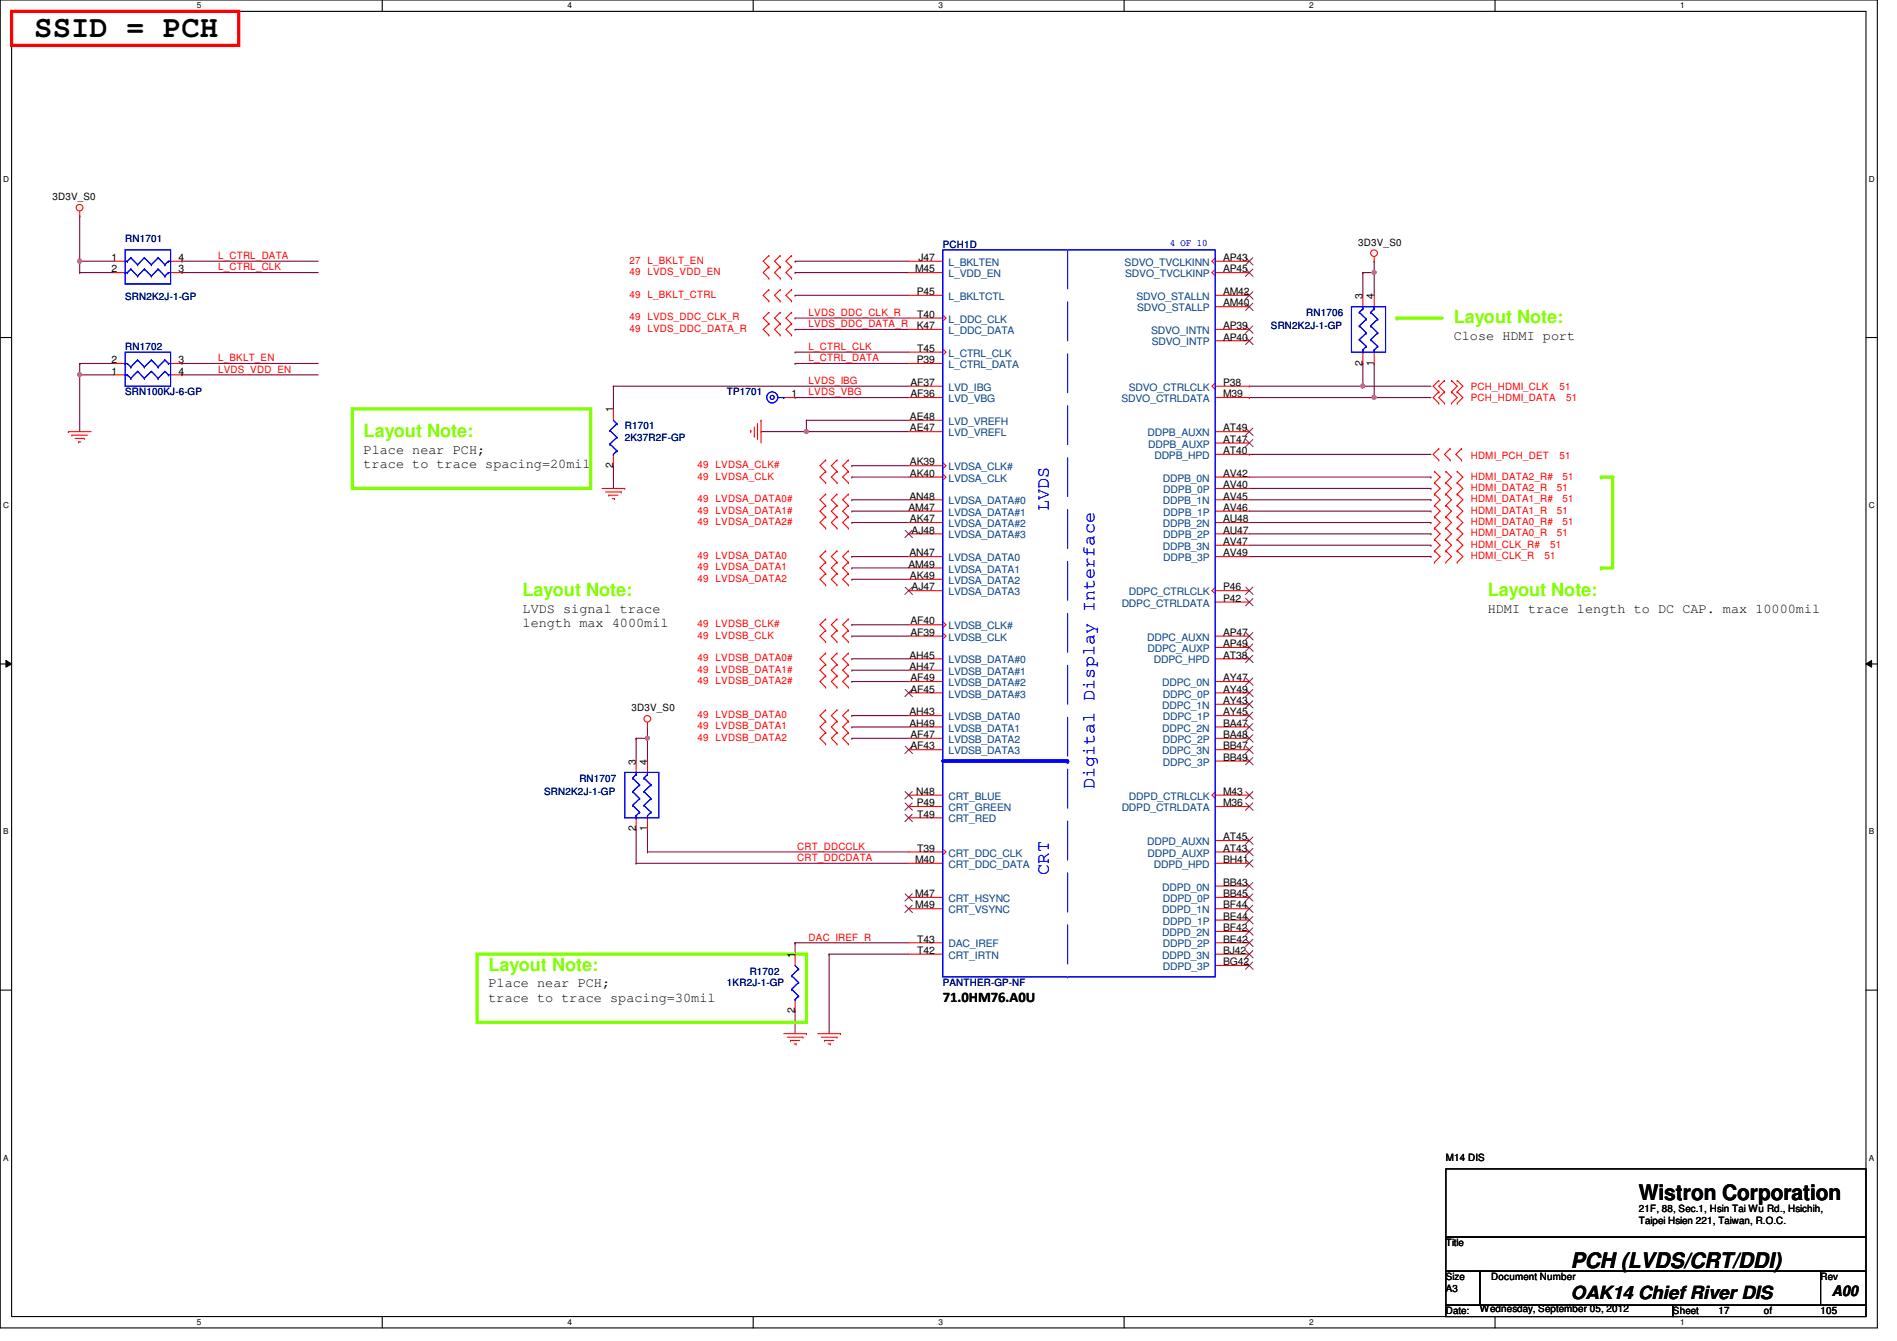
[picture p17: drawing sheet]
<svg xmlns="http://www.w3.org/2000/svg" width="297mm" height="210mm" viewBox="0 0 297 210" stroke-linecap="round" stroke-linejoin="round" font-family="sans-serif">
<defs><g id="words">
<text font-size="4.8" x="5.4" y="5.8">SSID = PCH</text>
<g font-size="3.3">
<text x="256.6" y="187.9">Wistron Corporation</text>
<text x="246" y="198.5">PCH (LVDS/CRT/DDI)</text>
</g>
<g font-size="2.8" fill="#80ff00">
<text x="227.6" y="50.6">Layout Note:</text>
<text x="56.9" y="68.4">Layout Note:</text>
<text x="81.8" y="93.3">Layout Note:</text>
<text x="233" y="93.3">Layout Note:</text>
<text x="76.5" y="152">Layout Note:</text>
</g>
<g font-size="2.8" fill="#00f">
<text x="164.2" y="80" transform="rotate(-90 164.2 80)">LVDS</text>
<text x="171.4" y="123.6" transform="rotate(-90 171.4 123.6)">Digital Display Interface</text>
<text x="164.2" y="136.9" transform="rotate(-90 164.2 136.9)">CRT</text>
</g>
<text font-size="2.8" x="246" y="203.3">OAK14 Chief River DIS</text>
<g font-size="2.3">
<text x="147.6" y="156.8">71.0HM76.A0U</text>
<text x="286.8" y="202.8">A00</text>
</g>
<g font-size="2.1">
<text x="227.6" y="53.2">Close HDMI port</text>
<text x="56.9" y="71">Place near PCH;</text>
<text x="56.9" y="73.2">trace to trace spacing=20mil</text>
<text x="81.8" y="95.9">LVDS signal trace</text>
<text x="233" y="95.9">HDMI trace length to DC CAP. max 10000mil</text>
<text x="81.8" y="98.1">length max 4000mil</text>
<text x="76.5" y="154.6">Place near PCH;</text>
<text x="76.5" y="156.8">trace to trace spacing=30mil</text>
</g>
<g font-size="1.6">
<text x="8.2" y="31.3">3D3V_S0</text>
<text x="17.5" y="40.9">1</text>
<text x="27.9" y="40.9">4</text>
<text x="143.8" y="40.9">J47</text>
<text x="191.5" y="40.9">AP43</text>
<text x="212.7" y="38.4">3D3V_S0</text>
<text x="17.5" y="42.6">2</text>
<text x="27.9" y="42.6">3</text>
<text x="143.3" y="42.6">M45</text>
<text x="143.5" y="46.2">P45</text>
<text x="191.5" y="42.6">AP45</text>
<text x="191.5" y="48">AM40</text>
<text x="191.5" y="46.2">AM42</text>
<text x="213.4" y="46.8" transform="rotate(-90 213.4 46.8)">3</text>
<text x="215.1" y="46.8" transform="rotate(-90 215.1 46.8)">4</text>
<text x="143.5" y="51.5">K47</text>
<text x="143.6" y="49.7">T40</text>
<text x="191.5" y="53.3">AP40</text>
<text x="191.5" y="51.5">AP39</text>
<text x="17.5" y="58.6">1</text>
<text x="17.5" y="56.9">2</text>
<text x="27.9" y="56.9">3</text>
<text x="27.9" y="58.6">4</text>
<text x="143.5" y="56.9">P39</text>
<text x="143.6" y="55.1">T45</text>
<text x="213.4" y="57.2" transform="rotate(-90 213.4 57.2)">2</text>
<text x="215.1" y="57.2" transform="rotate(-90 215.1 57.2)">1</text>
<text x="96" y="64.6" transform="rotate(-90 96 64.6)">1</text>
<text x="123.9" y="62.2">1</text>
<text x="142.5" y="65.7">AE48</text>
<text x="142.6" y="60.4">AF37</text>
<text x="142.6" y="62.2">AF36</text>
<text x="191.5" y="60.4">P38</text>
<text x="191.5" y="62.2">M39</text>
<text x="142.5" y="67.5">AE47</text>
<text x="191.5" y="67.5">AT49</text>
<text x="191.5" y="69.3">AT47</text>
<text x="191.5" y="71.1">AT40</text>
<text x="96" y="73.2" transform="rotate(-90 96 73.2)">2</text>
<text x="142.5" y="72.9">AK39</text>
<text x="142.5" y="74.6">AK40</text>
<text x="191.5" y="74.6">AV42</text>
<text x="191.5" y="76.4">AV40</text>
<text x="142.2" y="80">AM47</text>
<text x="142.4" y="78.2">AN48</text>
<text x="142.5" y="81.7">AK47</text>
<text x="142.7" y="83.5">AJ48</text>
<text x="191.5" y="78.2">AV45</text>
<text x="191.5" y="81.7">AU48</text>
<text x="191.5" y="80">AV46</text>
<text x="191.5" y="83.5">AU47</text>
<text x="142.2" y="88.9">AM49</text>
<text x="142.4" y="87.1">AN47</text>
<text x="191.5" y="85.3">AV47</text>
<text x="191.5" y="87.1">AV49</text>
<text x="142.5" y="90.6">AK49</text>
<text x="142.7" y="92.4">AJ47</text>
<text x="191.5" y="92.4">P46</text>
<text x="191.5" y="94.2">P42</text>
<text x="142.6" y="97.7">AF40</text>
<text x="142.6" y="99.5">AF39</text>
<text x="191.5" y="99.5">AP47</text>
<text x="191.5" y="101.3">AP49</text>
<text x="142.4" y="103.1">AH45</text>
<text x="142.4" y="104.9">AH47</text>
<text x="142.6" y="106.6">AF49</text>
<text x="191.5" y="106.6">AY47</text>
<text x="191.5" y="103.1">AT38</text>
<text x="98.9" y="111.3">3D3V_S0</text>
<text x="142.4" y="112">AH43</text>
<text x="142.4" y="113.7">AH49</text>
<text x="142.6" y="108.4">AF45</text>
<text x="191.5" y="110.2">AY43</text>
<text x="191.5" y="113.7">BA47</text>
<text x="191.5" y="112">AY45</text>
<text x="191.5" y="108.4">AY49</text>
<text x="99.6" y="119.7" transform="rotate(-90 99.6 119.7)">3</text>
<text x="101.3" y="119.7" transform="rotate(-90 101.3 119.7)">4</text>
<text x="142.6" y="115.5">AF47</text>
<text x="142.6" y="117.3">AF43</text>
<text x="191.5" y="117.3">BB47</text>
<text x="191.5" y="115.5">BA48</text>
<text x="191.5" y="119.1">BB49</text>
<text x="143.5" y="124.4">N48</text>
<text x="191.5" y="124.4">M43</text>
<text x="99.6" y="130.1" transform="rotate(-90 99.6 130.1)">2</text>
<text x="101.3" y="130.1" transform="rotate(-90 101.3 130.1)">1</text>
<text x="143.5" y="126.2">P49</text>
<text x="143.6" y="128">T49</text>
<text x="191.5" y="126.2">M36</text>
<text x="191.5" y="131.5">AT45</text>
<text x="143.3" y="135.1">M40</text>
<text x="143.6" y="133.3">T39</text>
<text x="191.5" y="133.3">AT43</text>
<text x="191.5" y="135.1">BH41</text>
<text x="143.3" y="140.4">M47</text>
<text x="143.3" y="142.2">M49</text>
<text x="191.5" y="138.6">BB43</text>
<text x="191.5" y="142.2">BF44</text>
<text x="191.5" y="140.4">BB45</text>
<text x="191.5" y="144">BE44</text>
<text x="124.5" y="149.9" transform="rotate(-90 124.5 149.9)">1</text>
<text x="143.6" y="149.3">T42</text>
<text x="143.6" y="147.5">T43</text>
<text x="191.5" y="145.8">BF42</text>
<text x="191.5" y="149.3">BJ42</text>
<text x="191.5" y="147.5">BE42</text>
<text x="191.5" y="151.1">BG42</text>
<text x="124.5" y="158.6" transform="rotate(-90 124.5 158.6)">2</text>
<text x="226.4" y="181.7">M14 DIS</text>
<text x="256.6" y="189.7">21F, 88, Sec.1, Hsin Tai Wu Rd., Hsichih,</text>
<text x="256.6" y="191.6">Taipei Hsien 221, Taiwan, R.O.C.</text>
<text x="226.4" y="195.1">Title</text>
<text x="226.4" y="200.4">Size</text>
<text x="226.4" y="202.2">A3</text>
<text x="233.5" y="200.4">Document Number</text>
<text x="285.1" y="200.4">Rev</text>
<text x="226.4" y="205.7">Date:</text>
<text x="231.7" y="205.4">Wednesday, September 05, 2012</text>
<text x="262" y="205.7">Sheet</text>
<text x="269.1" y="205.7">17</text>
<text x="276.2" y="205.7">of</text>
<text x="285.1" y="205.7">105</text>
</g>
<g font-size="1.6" fill="#000080">
<text x="19.6" y="37.9">RN1701</text>
<text x="147.6" y="38.8">PCH1D</text>
<text x="19.6" y="46.9">SRN2K2J-1-GP</text>
<text x="199" y="51.6">SRN2K2J-1-GP</text>
<text x="204.5" y="49.4">RN1706</text>
<text x="19.6" y="54.8">RN1702</text>
<text x="19.6" y="61.9">SRN100KJ-6-GP</text>
<text x="113.8" y="61.9">TP1701</text>
<text x="97.8" y="67.2">R1701</text>
<text x="97.8" y="69">2K37R2F-GP</text>
<text x="85.2" y="124.5">SRN2K2J-1-GP</text>
<text x="90.7" y="122.3">RN1707</text>
<text x="113.8" y="154.3">1KR2J-1-GP</text>
<text x="117.4" y="152.6">R1702</text>
<text x="147.6" y="154.3">PANTHER-GP-NF</text>
</g>
<g font-size="1.6" fill="#f00">
<text x="34.2" y="40.6">L_CTRL_DATA</text>
<text x="98.5" y="41.3">27 L_BKLT_EN</text>
<text x="34.2" y="42.3">L_CTRL_CLK</text>
<text x="98.5" y="46.6">49 L_BKLT_CTRL</text>
<text x="98.5" y="43.1">49 LVDS_VDD_EN</text>
<text x="98.5" y="50.2">49 LVDS_DDC_CLK_R</text>
<text x="98.5" y="51.9">49 LVDS_DDC_DATA_R</text>
<text x="126.6" y="49.4">LVDS_DDC_CLK_R</text>
<text x="126.6" y="51.2">LVDS_DDC_DATA_R</text>
<text x="34.2" y="58.3">LVDS_VDD_EN</text>
<text x="34.2" y="56.6">L_BKLT_EN</text>
<text x="126.6" y="56.6">L_CTRL_DATA</text>
<text x="126.6" y="54.8">L_CTRL_CLK</text>
<text x="126.6" y="61.9">LVDS_VBG</text>
<text x="126.6" y="60.1">LVDS_IBG</text>
<text x="230.3" y="61">PCH_HDMI_CLK</text>
<text x="230.3" y="62.8">PCH_HDMI_DATA</text>
<text x="244.2" y="61">51</text>
<text x="245.2" y="62.8">51</text>
<text x="230.3" y="71.8">HDMI_PCH_DET</text>
<text x="244.2" y="71.8">51</text>
<text x="109.2" y="73.3">49 LVDSA_CLK#</text>
<text x="109.2" y="75.1">49 LVDSA_CLK</text>
<text x="230.3" y="76.8">HDMI_DATA2_R</text>
<text x="230.3" y="75.1">HDMI_DATA2_R#</text>
<text x="243.8" y="76.8">51</text>
<text x="244.7" y="75.1">51</text>
<text x="109.2" y="78.6">49 LVDSA_DATA0#</text>
<text x="109.2" y="80.4">49 LVDSA_DATA1#</text>
<text x="109.2" y="82.2">49 LVDSA_DATA2#</text>
<text x="230.3" y="83.9">HDMI_DATA0_R</text>
<text x="230.3" y="82.2">HDMI_DATA0_R#</text>
<text x="230.3" y="80.4">HDMI_DATA1_R</text>
<text x="230.3" y="78.6">HDMI_DATA1_R#</text>
<text x="243.8" y="83.9">51</text>
<text x="243.8" y="80.4">51</text>
<text x="244.7" y="82.2">51</text>
<text x="244.7" y="78.6">51</text>
<text x="109.2" y="87.5">49 LVDSA_DATA0</text>
<text x="109.2" y="89.3">49 LVDSA_DATA1</text>
<text x="230.3" y="87.5">HDMI_CLK_R</text>
<text x="230.3" y="85.7">HDMI_CLK_R#</text>
<text x="241.8" y="87.5">51</text>
<text x="242.7" y="85.7">51</text>
<text x="109.2" y="91.1">49 LVDSA_DATA2</text>
<text x="109.2" y="98.2">49 LVDSB_CLK#</text>
<text x="109.2" y="99.9">49 LVDSB_CLK</text>
<text x="109.2" y="103.5">49 LVDSB_DATA0#</text>
<text x="109.2" y="105.3">49 LVDSB_DATA1#</text>
<text x="109.2" y="107.1">49 LVDSB_DATA2#</text>
<text x="109.2" y="112.4">49 LVDSB_DATA0</text>
<text x="109.2" y="114.2">49 LVDSB_DATA1</text>
<text x="109.2" y="116">49 LVDSB_DATA2</text>
<text x="124.8" y="134.8">CRT_DDCDATA</text>
<text x="124.8" y="133">CRT_DDCCLK</text>
<text x="126.6" y="147.2">DAC_IREF_R</text>
</g>
<g font-size="1.6" fill="#004080">
<text x="148.5" y="41.6">L_BKLTEN</text>
<text x="176.1" y="41.6">SDVO_TVCLKINN</text>
<text x="148.5" y="46.9">L_BKLTCTL</text>
<text x="148.5" y="43.4">L_VDD_EN</text>
<text x="176.2" y="43.4">SDVO_TVCLKINP</text>
<text x="178" y="46.9">SDVO_STALLN</text>
<text x="148.5" y="50.5">L_DDC_CLK</text>
<text x="148.5" y="52.3">L_DDC_DATA</text>
<text x="178.1" y="48.7">SDVO_STALLP</text>
<text x="180.3" y="52.3">SDVO_INTN</text>
<text x="148.5" y="55.8">L_CTRL_CLK</text>
<text x="148.5" y="57.6">L_CTRL_DATA</text>
<text x="180.3" y="54.1">SDVO_INTP</text>
<text x="148.5" y="61.2">LVD_IBG</text>
<text x="148.5" y="62.9">LVD_VBG</text>
<text x="175.6" y="62.9">SDVO_CTRLDATA</text>
<text x="176.7" y="61.2">SDVO_CTRLCLK</text>
<text x="148.5" y="66.5">LVD_VREFH</text>
<text x="148.5" y="68.3">LVD_VREFL</text>
<text x="179.7" y="68.3">DDPB_AUXN</text>
<text x="179.8" y="70.1">DDPB_AUXP</text>
<text x="180.8" y="71.8">DDPB_HPD</text>
<text x="148.5" y="73.6">LVDSA_CLK#</text>
<text x="148.5" y="75.4">LVDSA_CLK</text>
<text x="182.1" y="75.4">DDPB_0N</text>
<text x="182.2" y="77.2">DDPB_0P</text>
<text x="148.5" y="79">LVDSA_DATA#0</text>
<text x="148.5" y="80.7">LVDSA_DATA#1</text>
<text x="148.5" y="82.5">LVDSA_DATA#2</text>
<text x="182.1" y="79">DDPB_1N</text>
<text x="182.1" y="82.5">DDPB_2N</text>
<text x="182.2" y="80.7">DDPB_1P</text>
<text x="148.5" y="84.3">LVDSA_DATA#3</text>
<text x="148.5" y="87.8">LVDSA_DATA0</text>
<text x="148.5" y="89.6">LVDSA_DATA1</text>
<text x="182.1" y="86.1">DDPB_3N</text>
<text x="182.2" y="84.3">DDPB_2P</text>
<text x="182.2" y="87.8">DDPB_3P</text>
<text x="148.5" y="91.4">LVDSA_DATA2</text>
<text x="148.5" y="93.2">LVDSA_DATA3</text>
<text x="175.6" y="95">DDPC_CTRLDATA</text>
<text x="176.8" y="93.2">DDPC_CTRLCLK</text>
<text x="148.5" y="98.5">LVDSB_CLK#</text>
<text x="148.5" y="100.3">LVDSB_CLK</text>
<text x="179.6" y="100.3">DDPC_AUXN</text>
<text x="148.5" y="103.8">LVDSB_DATA#0</text>
<text x="148.5" y="105.6">LVDSB_DATA#1</text>
<text x="148.5" y="107.4">LVDSB_DATA#2</text>
<text x="179.7" y="102.1">DDPC_AUXP</text>
<text x="180.7" y="103.8">DDPC_HPD</text>
<text x="182" y="107.4">DDPC_0N</text>
<text x="148.5" y="109.2">LVDSB_DATA#3</text>
<text x="148.5" y="112.7">LVDSB_DATA0</text>
<text x="182" y="111">DDPC_1N</text>
<text x="182.1" y="112.7">DDPC_1P</text>
<text x="182.1" y="109.2">DDPC_0P</text>
<text x="148.5" y="114.5">LVDSB_DATA1</text>
<text x="148.5" y="116.3">LVDSB_DATA2</text>
<text x="148.5" y="118.1">LVDSB_DATA3</text>
<text x="182" y="114.5">DDPC_2N</text>
<text x="182" y="118.1">DDPC_3N</text>
<text x="182.1" y="116.3">DDPC_2P</text>
<text x="182.1" y="119.8">DDPC_3P</text>
<text x="148.5" y="125.2">CRT_BLUE</text>
<text x="176.8" y="125.2">DDPD_CTRLCLK</text>
<text x="148.5" y="127">CRT_GREEN</text>
<text x="148.5" y="128.7">CRT_RED</text>
<text x="175.6" y="127">DDPD_CTRLDATA</text>
<text x="148.5" y="134.1">CRT_DDC_CLK</text>
<text x="148.5" y="135.8">CRT_DDC_DATA</text>
<text x="179.6" y="132.3">DDPD_AUXN</text>
<text x="179.7" y="134.1">DDPD_AUXP</text>
<text x="180.7" y="135.8">DDPD_HPD</text>
<text x="148.5" y="141.2">CRT_HSYNC</text>
<text x="148.5" y="143">CRT_VSYNC</text>
<text x="182" y="139.4">DDPD_0N</text>
<text x="182" y="143">DDPD_1N</text>
<text x="182.1" y="141.2">DDPD_0P</text>
<text x="148.5" y="148.3">DAC_IREF</text>
<text x="182" y="146.5">DDPD_2N</text>
<text x="182.1" y="148.3">DDPD_2P</text>
<text x="182.1" y="144.7">DDPD_1P</text>
<text x="148.5" y="150.1">CRT_IRTN</text>
<text x="182" y="150.1">DDPD_3N</text>
<text x="182.1" y="151.8">DDPD_3P</text>
</g>
<text font-size="1.6" fill="#00f" x="183.2" y="38.6">4 OF 10</text>
<g font-size="1.3">
<text x="30.8" y="1.3">5</text>
<text x="88.9" y="1.3">4</text>
<text x="146.9" y="1.3">3</text>
<text x="205" y="1.3">2</text>
<text x="263.1" y="1.3">1</text>
<text x=".5" y="28.4">D</text>
<text x="292.6" y="28.4">D</text>
<text x=".5" y="79.5">C</text>
<text x="292.6" y="79.5">C</text>
<text x=".5" y="130.6">B</text>
<text x="292.6" y="130.6">B</text>
<text x=".5" y="181.7">A</text>
<text x="292.6" y="181.7">A</text>
<text x="30.8" y="207.4">5</text>
<text x="88.9" y="207.4">4</text>
<text x="146.9" y="207.4">3</text>
<text x="205" y="207.4">2</text>
<text x="263.1" y="207.4">1</text>
</g>
</g></defs>
<path d="M0 0h294v207.9h-294zM1.8 1.8h290.4v204.3h-290.4z" fill="none" stroke="#000" stroke-width=".17"/>
<g fill="#fff">
<path d="M30.8 .2h.7v1.4h-.7z"/>
<path d="M30.8 206.2h.7v1.4h-.7z"/>
</g>
<path d="M59.9 0v1.8M59.9 206.1v1.8" fill="none" stroke="#000" stroke-width=".17"/>
<g fill="#fff">
<path d="M88.9 .2h.6v1.4h-.6z"/>
<path d="M88.9 206.2h.6v1.4h-.6z"/>
</g>
<path d="M117.9 0v1.8M117.9 206.1v1.8" fill="none" stroke="#000" stroke-width=".17"/>
<g fill="#fff">
<path d="M146.9 .2h.7v1.4h-.7z"/>
<path d="M146.9 206.2h.7v1.4h-.7z"/>
</g>
<path d="M176 0v1.8M176 206.1v1.8" fill="none" stroke="#000" stroke-width=".17"/>
<g fill="#fff">
<path d="M205 .2h.7v1.4h-.7z"/>
<path d="M205 206.2h.7v1.4h-.7z"/>
</g>
<path d="M234.1 0v1.8M234.1 206.1v1.8" fill="none" stroke="#000" stroke-width=".17"/>
<g fill="#fff">
<path d="M263.1 .2h.7v1.4h-.7z"/>
<path d="M263.1 206.2h.7v1.4h-.7z"/>
<path d="M.5 27.3h.9v1.4h-.9z"/>
<path d="M292.6 27.3h.9v1.4h-.9z"/>
<path d="M.5 78.4h.9v1.4h-.9z"/>
<path d="M292.6 78.4h.9v1.4h-.9z"/>
</g>
<path d="M0 52.8h1.8M292.2 52.8h1.8" fill="none" stroke="#000" stroke-width=".17"/>
<g fill="#fff">
<path d="M.5 129.5h.8v1.4h-.8z"/>
<path d="M292.6 129.5h.9v1.4h-.9z"/>
</g>
<path d="M0 103.9h1.8M292.2 103.9h1.8" fill="none" stroke="#000" stroke-width=".17"/>
<path d="M.9 103.4l.9 .5-.9 .5zM292.2 103.9l.9-.5v1z" fill="#000"/>
<path d="M.9 103.4l.9 .5-.9 .5zM292.2 103.9l.9-.5v1z" fill="none" stroke="#000" stroke-width=".16"/>
<g fill="#fff">
<path d="M.5 180.5h.8v1.4h-.8z"/>
<path d="M292.6 180.5h.9v1.4h-.9z"/>
</g>
<path d="M0 155h1.8M292.2 155h1.8" fill="none" stroke="#000" stroke-width=".17"/>
<g fill="none" stroke="#800040" stroke-width=".17">
<path d="M12.5 56.9h.1M12.5 58.7h.1M12.5 40.9h.1M12.5 56.9h5.3M12.5 58.7v8.9M12.5 40.9h5.3M124.5 46.2h.1M124.5 40.9h.1M124.5 42.7h.1M124.5 46.2h17.8M124.5 40.9h17.8M124.5 42.7h17.8"/>
<path d="M96.1 60.5h.1M96.1 72.9h.1M96.1 60.5v3.5M96.1 72.9v3.6M96.1 60.5h46.2M124.5 62.2h.1M124.5 62.2h17.8M133.4 72.9h.1M133.4 74.7h.1M133.4 78.2h.1M133.4 72.9h8.9M133.4 74.7h8.9"/>
<path d="M133.4 78.2h8.9M133.4 80h.1M133.4 88.9h.1M133.4 90.7h.1M133.4 87.1h.1M133.4 81.8h.1M133.4 80h8.9M133.4 88.9h8.9M133.4 90.7h8.9M133.4 87.1h8.9M133.4 81.8h8.9M124.5 147.6h.1"/>
<path d="M124.5 147.6h17.8M129.8 149.4h.1M129.8 149.4h12.5M129.8 149.4v12.4"/>
</g>
<circle cx="12.5" cy="40.9" r=".32" fill="#f0f"/>
<circle cx="12.5" cy="40.9" r=".32" fill="none" stroke="#f0f" stroke-width=".17"/>
<path d="M28.5 58.7h.1M28.5 58.7h21.3M126.3 65.8h.1M126.3 67.6h.1M126.3 65.8h16M126.3 67.6h16" fill="none" stroke="#800040" stroke-width=".17"/>
<circle cx="126.3" cy="67.5" r=".32" fill="#f0f"/>
<circle cx="126.3" cy="67.5" r=".32" fill="none" stroke="#f0f" stroke-width=".17"/>
<g fill="none" stroke="#800040" stroke-width=".17">
<path d="M12.5 33.8h.1M12.5 33.8v7.1M12.5 42.7h.1M12.5 56.9h.1M12.5 56.9v1.8M12.5 42.7h5.3M28.5 40.9h.1M28.5 40.9h21.3M124.5 56.9h.1M124.5 55.1h.1M124.5 49.8h.1M124.5 51.6h.1"/>
<path d="M124.5 56.9h17.8M124.5 55.1h17.8M124.5 49.8h17.8M124.5 51.6h17.8M124.5 147.6h.1M124.5 147.6v1.8"/>
</g>
<circle cx="12.5" cy="58.6" r=".32" fill="#f0f"/>
<circle cx="12.5" cy="58.6" r=".32" fill="none" stroke="#f0f" stroke-width=".17"/>
<path d="M12.5 58.7h.1M12.5 58.7h5.3M28.5 56.9h.1M28.5 56.9h21.3M215.2 62.2h.1M215.2 62.2h8.9M124.5 158.2h.1M124.5 158.2v3.6" fill="none" stroke="#800040" stroke-width=".17"/>
<circle cx="215.2" cy="62.2" r=".32" fill="#f0f"/>
<circle cx="215.2" cy="62.2" r=".32" fill="none" stroke="#f0f" stroke-width=".17"/>
<path d="M213.4 60.5h.1M213.4 60.5h10.7" fill="none" stroke="#800040" stroke-width=".17"/>
<circle cx="213.4" cy="60.4" r=".32" fill="#f0f"/>
<circle cx="213.4" cy="60.4" r=".32" fill="none" stroke="#f0f" stroke-width=".17"/>
<path d="M213.4 42.7h.1M213.4 42.7h1.8M215.2 42.7h.1M215.2 42.7v3.5" fill="none" stroke="#800040" stroke-width=".17"/>
<circle cx="215.2" cy="42.6" r=".32" fill="#f0f"/>
<circle cx="215.2" cy="42.6" r=".32" fill="none" stroke="#f0f" stroke-width=".17"/>
<g fill="none" stroke="#800040" stroke-width=".17">
<path d="M12.5 40.9h.1M12.5 40.9v1.8M28.5 42.7h.1M28.5 42.7h21.3M213.4 56.9h.1M213.4 42.7h.1M213.4 42.7v3.5M213.4 56.9v3.6h-17.8M215.2 56.9h.1M215.2 40.9h.1M215.2 40.9v1.8M215.2 56.9v5.3h-19.6"/>
<path d="M119.2 67.6h.1M126.3 65.8h.1M126.3 65.8v1.8h-7.1M195.6 60.5h.1M195.6 62.2h.1M195.6 71.1h.1M195.6 71.1h28.5M195.6 76.5h28.5M195.6 74.7h28.5M195.6 78.2h28.5M224.1 76.5h.1M224.1 74.7h.1"/>
<path d="M224.1 78.2h.1M195.6 80h28.5M195.6 83.6h28.5M195.6 81.8h28.5M195.6 87.1h28.5M195.6 85.3h28.5M224.1 80h.1M224.1 83.6h.1M224.1 81.8h.1M224.1 87.1h.1M224.1 85.3h.1M101.4 115.6h.1"/>
<path d="M101.4 115.6v3.5M99.6 135.1h.1M99.6 135.1h42.7M101.4 133.3h.1M101.4 133.3h40.9"/>
</g>
<circle cx="101.4" cy="115.5" r=".32" fill="#f0f"/>
<circle cx="101.4" cy="115.5" r=".32" fill="none" stroke="#f0f" stroke-width=".17"/>
<g fill="none" stroke="#800040" stroke-width=".17">
<path d="M133.4 97.8h.1M133.4 99.6h.1M133.4 97.8h8.9M133.4 99.6h8.9M99.6 115.6h.1M99.6 115.6v3.5M101.4 113.8h.1M101.4 113.8v1.8h-1.8M133.4 103.1h.1M133.4 104.9h.1M133.4 106.7h.1M133.4 112h.1"/>
<path d="M133.4 113.8h.1M133.4 115.6h.1M133.4 115.6h8.9M133.4 103.1h8.9M133.4 104.9h8.9M133.4 106.7h8.9M133.4 112h8.9M133.4 113.8h8.9M99.6 129.8h.1M99.6 129.8v5.3M101.4 129.8h.1M101.4 129.8v3.5"/>
</g>
<g fill="none" stroke="#f00" stroke-width=".17">
<path d="M12.5 33.8h.1M12.5 33.1v.7M120.4 50.7h.1M120.4 48.9h.1M120.4 52.5h.1M120.4 47.1h.1M120.4 45.3h.1M120.4 43.6h.1M120.4 41.8h.1M120.4 40h.1M120.4 50.7l-.9 .9 .9 .9M120.4 45.3l-.9 .9 .9 .9"/>
<path d="M120.4 48.9l-.9 .9 .9 .9M120.4 41.8l-.9 .9 .9 .9M120.4 40l-.9 .9 .9 .9M122.2 48.9h.1M122.2 50.7h.1M122.2 52.5h.1M122.2 45.3h.1M122.2 47.1h.1M122.2 41.8h.1M122.2 43.6h.1M122.2 40h.1M122.2 48.9l-.9 .9 .9 .9"/>
<path d="M122.2 50.7l-.9 .9 .9 .9M122.2 45.3l-.9 .9 .9 .9M122.2 41.8l-.9 .9 .9 .9M122.2 40l-.9 .9 .9 .9M123.9 50.7h.1M123.9 48.9h.1M123.9 52.5h.1M123.9 47.1h.1M123.9 45.3h.1M123.9 43.6h.1M123.9 41.8h.1M123.9 40h.1"/>
<path d="M123.9 50.7l-.8 .9 .8 .9M123.9 48.9l-.8 .9 .8 .9M123.9 45.3l-.8 .9 .8 .9M123.9 41.8l-.8 .9 .8 .9M123.9 40l-.8 .9 .8 .9M215.2 40.9h.1M215.2 40.2v.7M225.3 59.6h.1M225.3 59.6l-.9 .9 .9 .8M226.2 59.6h.1M226.2 59.6l-.9 .9 .9 .8M227.3 59.6h.1"/>
<path d="M227.3 59.6l.9 .9-.9 .8M228.2 59.6h.1M228.2 59.6l.9 .9-.9 .8M10.7 67.6h.1M10.7 67.6h3.6M11.3 68.1h.1M11.3 68.1h2.4M11.8 68.6h1.4M12.3 69.2h.1M12.3 69.2h.4M13.2 68.6h.1M94.3 76.5h3.5"/>
<path d="M94.8 77h2.5M95.3 77.5h.1M95.3 77.5h1.5M95.9 78.1h.3M96.2 78.1h.1M97.3 77h.1M97.8 76.5h.1M117.6 67.4h.1M117.6 67.4v.3M118.1 68.3h.1M118.1 66.8v1.5M118.6 66.3h.1"/>
<path d="M118.6 66.3v2.5M119.2 65.8h.1M119.2 65.8v3.5M129.3 79.1h.1M129.3 77.3h.1M129.3 73.8h.1M129.3 72h.1M129.3 75.6h.1M129.3 79.1l-.9 .9 .9 .9M129.3 73.8l-.9 .9 .9 .9M129.3 77.3l-.9 .9 .9 .9M129.3 72l-.9 .9 .9 .9"/>
<path d="M131.1 77.3h.1M131.1 79.1h.1M131.1 72h.1M131.1 73.8h.1M131.1 75.6h.1M131.1 77.3l-.9 .9 .9 .9M131.1 79.1l-.9 .9 .9 .9M131.1 72l-.9 .9 .9 .9M131.1 73.8l-.9 .9 .9 .9M132.8 79.1h.1M132.8 77.3h.1M132.8 73.8h.1"/>
<path d="M132.8 72h.1M132.8 75.6h.1M132.8 79.1l-.9 .9 .9 .9M132.8 77.3l-.9 .9 .9 .9M132.8 73.8l-.9 .9 .9 .9M132.8 72l-.9 .9 .9 .9M224.6 79.1h.1M224.6 77.3h.1M224.6 75.6h.1M224.6 73.8h.1M224.6 79.1l.9 .9-.9 .9M224.6 77.3l.9 .9-.9 .9"/>
<path d="M224.6 75.6l.9 .9-.9 .8M224.6 73.8l.9 .9-.9 .9M225.3 72h.1M225.3 70.2h.1M225.3 61.3h.1M225.3 63.1h.1M225.3 70.2l-.9 .9 .9 .9M225.3 61.3l-.9 .9 .9 .9M226.2 61.3h.1M226.2 63.1h.1M226.2 61.3l-.9 .9 .9 .9M226.4 79.1h.1"/>
<path d="M226.4 77.3h.1M226.4 75.6h.1M226.4 73.8h.1M226.4 79.1l.9 .9-.9 .9M226.4 77.3l.9 .9-.9 .9M226.4 75.6l.9 .9-.9 .8M226.4 73.8l.9 .9-.9 .9M227.1 70.2h.1M227.1 72h.1M227.1 70.2l-.9 .9 .9 .9M227.3 61.3h.1M227.3 63.1h.1"/>
<path d="M227.3 61.3l.9 .9-.9 .9M228.2 61.3h.1M228.2 63.1h.1M228.2 79.1h.1M228.2 77.3h.1M228.2 75.6h.1M228.2 73.8h.1M228.2 61.3l.9 .9-.9 .9M228.2 79.1l.9 .9-.9 .9M228.2 77.3l.9 .9-.9 .9M228.2 75.6l.9 .9-.9 .8M228.2 73.8l.9 .9-.9 .9"/>
<path d="M228.9 72h.1M228.9 70.2h.1M228.9 70.2l-.9 .9 .9 .9M129.3 88h.1M129.3 86.2h.1M129.3 89.8h.1M129.3 91.6h.1M129.3 80.9h.1M129.3 82.7h.1M129.3 98.7h.1M129.3 96.9h.1M129.3 88l-.9 .9 .9 .9"/>
<path d="M129.3 89.8l-.9 .9 .9 .9M129.3 86.2l-.9 .9 .9 .9M129.3 80.9l-.9 .9 .9 .9M129.3 98.7l-.9 .9 .9 .9M129.3 96.9l-.9 .9 .9 .9M131.1 86.2h.1M131.1 88h.1M131.1 89.8h.1M131.1 91.6h.1M131.1 80.9h.1M131.1 82.7h.1M131.1 96.9h.1"/>
<path d="M131.1 98.7h.1M131.1 86.2l-.9 .9 .9 .9M131.1 88l-.9 .9 .9 .9M131.1 89.8l-.9 .9 .9 .9M131.1 80.9l-.9 .9 .9 .9M131.1 96.9l-.9 .9 .9 .9M131.1 98.7l-.9 .9 .9 .9M132.8 88h.1M132.8 86.2h.1M132.8 89.8h.1M132.8 91.6h.1M132.8 80.9h.1"/>
<path d="M132.8 82.7h.1M132.8 98.7h.1M132.8 96.9h.1M132.8 88l-.9 .9 .9 .9M132.8 86.2l-.9 .9 .9 .9M132.8 89.8l-.9 .9 .9 .9M132.8 80.9l-.9 .9 .9 .9M132.8 98.7l-.9 .9 .9 .9M132.8 96.9l-.9 .9 .9 .9M224.6 84.5h.1M224.6 82.7h.1M224.6 80.9h.1"/>
<path d="M224.6 88h.1M224.6 86.2h.1M224.6 80.9l.9 .9-.9 .9M224.6 82.7l.9 .9-.9 .9M224.6 86.2l.9 .9-.9 .9M224.6 84.5l.9 .8-.9 .9M226.4 82.7h.1M226.4 84.5h.1M226.4 80.9h.1M226.4 86.2h.1M226.4 88h.1M226.4 82.7l.9 .9-.9 .9"/>
<path d="M226.4 80.9l.9 .9-.9 .9M226.4 84.5l.9 .8-.9 .9M226.4 86.2l.9 .9-.9 .9M228.2 84.5h.1M228.2 82.7h.1M228.2 80.9h.1M228.2 88h.1M228.2 86.2h.1M228.2 84.5l.9 .8-.9 .9M228.2 80.9l.9 .9-.9 .9M228.2 86.2l.9 .9-.9 .9M228.2 82.7l.9 .9-.9 .9"/>
<path d="M101.4 113.8h.1M101.4 113.1v.7M129.3 112.9h.1M129.3 111.1h.1M129.3 114.7h.1M129.3 116.5h.1M129.3 104h.1M129.3 102.2h.1M129.3 105.8h.1M129.3 107.6h.1M129.3 100.5h.1M129.3 112.9l-.9 .9 .9 .9"/>
<path d="M129.3 114.7l-.9 .9 .9 .9M129.3 111.1l-.9 .9 .9 .9M129.3 104l-.9 .9 .9 .9M129.3 105.8l-.9 .9 .9 .9M129.3 102.2l-.9 .9 .9 .9M131.1 111.1h.1M131.1 112.9h.1M131.1 114.7h.1M131.1 116.5h.1M131.1 102.2h.1M131.1 104h.1M131.1 105.8h.1"/>
<path d="M131.1 107.6h.1M131.1 100.5h.1M131.1 111.1l-.9 .9 .9 .9M131.1 112.9l-.9 .9 .9 .9M131.1 114.7l-.9 .9 .9 .9M131.1 102.2l-.9 .9 .9 .9M131.1 104l-.9 .9 .9 .9M131.1 105.8l-.9 .9 .9 .9M132.8 112.9h.1M132.8 111.1h.1M132.8 114.7h.1M132.8 116.5h.1"/>
<path d="M132.8 104h.1M132.8 102.2h.1M132.8 105.8h.1M132.8 107.6h.1M132.8 100.5h.1M132.8 112.9l-.9 .9 .9 .9M132.8 111.1l-.9 .9 .9 .9M132.8 114.7l-.9 .9 .9 .9M132.8 104l-.9 .9 .9 .9M132.8 102.2l-.9 .9 .9 .9M132.8 105.8l-.9 .9 .9 .9M122.7 161.8h3.6"/>
<path d="M123.3 162.3h2.4M123.8 162.9h.1M123.8 162.9h1.4M124.3 163.4h.4M124.7 163.4h.1M125.7 162.3h.1M126.3 161.8h.1M128.1 161.8h3.5M128.6 162.3h2.5M129.1 162.9h.1M129.1 162.9h1.5M129.7 163.4h.3"/>
<path d="M130 163.4h.1M131.1 162.3h.1M131.6 161.8h.1"/>
<circle cx="12.5" cy="32.5" r=".52"/>
<circle cx="215.2" cy="39.6" r=".52"/>
<circle cx="101.4" cy="112.5" r=".52"/>
</g>
<path d="M226.4 183h65.8v10.6h-65.8zM226.4 193.6h65.8v5.4h-65.8zM226.4 199h5.3v5.3h-5.3zM231.7 199h53.4v5.3h-53.4zM285.1 199h7.1v5.3h-7.1zM226.4 204.3h35.6v1.8h-35.6zM262 204.3h30.2v1.8h-30.2z" fill="none" stroke="#000" stroke-width=".17"/>
<path d="M55.2 64h37.3v12.5h-37.3zM252.5 74.7v14.2M74.7 149.4h51.6v10.6h-51.6z" fill="none" stroke="#80ff00" stroke-width=".51"/>
<path d="M1.8 1.8h35.6v5.3h-35.6z" fill="none" stroke="#f00" stroke-width=".51"/>
<circle cx="252.5" cy="74.7" r=".25" fill="#80ff00"/>
<path d="M250.7 74.7h1.8" fill="none" stroke="#80ff00" stroke-width=".51"/>
<circle cx="250.7" cy="74.7" r=".25" fill="#80ff00"/>
<path d="M250.7 88.9h1.8" fill="none" stroke="#80ff00" stroke-width=".51"/>
<circle cx="250.7" cy="88.9" r=".25" fill="#80ff00"/>
<path d="M218.7 49.8h7.1" fill="none" stroke="#80ff00" stroke-width=".51"/>
<circle cx="218.7" cy="49.8" r=".25" fill="#80ff00"/>
<g fill="none" stroke="#f00" stroke-width=".17">
<path d="M142.3 46.2h5.3M142.3 40.9h5.3M142.3 55.1h5.3M142.3 56.9h5.3M142.3 49.8h5.3M142.3 51.6h5.3M142.3 42.7h5.3M147.6 54.6l.5 .5-.5 .5M147.6 49.3l.5 .5-.5 .5M190.3 46.2h5.3M190.3 40.9h5.3M190.3 51.6h5.3"/>
<path d="M190.3 42.7h5.3M190.3 59.9l-.5 .6 .5 .5M190.3 42.2l-.5 .5 .5 .5M190.3 40.4l-.5 .5 .5 .5M190.3 48h5.3M190.3 53.3h5.3M213.4 46.2v1.8M213.4 55.1v1.8M215.2 46.2v1.8M215.2 55.1v1.8M142.3 72.9h5.3M142.3 74.7h5.3"/>
<path d="M142.3 78.2h5.3M142.3 65.8h5.3M142.3 67.6h5.3M142.3 60.5h5.3M142.3 62.2h5.3M147.6 72.4l.5 .5-.5 .5M147.6 74.2l.5 .5-.5 .5M190.3 74.7h5.3M190.3 78.2h5.3M190.3 67.6h5.3M190.3 76.5h5.3M190.3 60.5h5.3"/>
<path d="M190.3 62.2h5.3M190.3 69.3h5.3M190.3 71.1h5.3M142.3 80h5.3M142.3 81.8h5.3M142.3 83.6h5.3M142.3 87.1h5.3M142.3 88.9h5.3M142.3 90.7h5.3M142.3 92.5h5.3M142.3 97.8h5.3M142.3 99.6h5.3"/>
<path d="M147.6 97.3l.5 .5-.5 .5M147.6 99.1l.5 .5-.5 .5M190.3 80h5.3M190.3 81.8h5.3M190.3 83.6h5.3M190.3 87.1h5.3M190.3 92.5h5.3M190.3 99.6h5.3M190.3 85.3h5.3M190.3 91.9l-.5 .6 .5 .5M190.3 94.2h5.3M142.3 103.1h5.3"/>
<path d="M142.3 104.9h5.3M142.3 106.7h5.3M142.3 108.5h5.3M142.3 112h5.3M142.3 113.8h5.3M142.3 117.3h5.3M142.3 115.6h5.3M190.3 103.1h5.3M190.3 106.7h5.3M190.3 108.5h5.3M190.3 112h5.3M190.3 110.2h5.3"/>
<path d="M190.3 113.8h5.3M190.3 117.3h5.3M190.3 115.6h5.3M190.3 119.1h5.3M190.3 101.3h5.3M142.3 124.5h5.3M142.3 133.3h5.3M142.3 135.1h5.3M142.3 126.2h5.3M142.3 128h5.3M147.6 132.8l.5 .5-.5 .6M190.3 138.7h5.3"/>
<path d="M190.3 124.5h5.3M190.3 133.3h5.3M190.3 135.1h5.3M190.3 126.2h5.3M190.3 124l-.5 .5 .5 .5M190.3 131.6h5.3M142.3 149.4h5.3M142.3 142.2h5.3M142.3 147.6h5.3M142.3 140.5h5.3M190.3 145.8h5.3M190.3 149.4h5.3"/>
<path d="M190.3 142.2h5.3M190.3 147.6h5.3M190.3 151.1h5.3M190.3 140.5h5.3M190.3 144h5.3"/>
</g>
<g fill="none" stroke="#00f" stroke-width=".17">
<path d="M147.6 39.1h42.7v113.8h-42.7zM211.6 48h5.4v7.1h-5.4zM212.8 48.9h.1M212.8 51h.1M212.8 53.2h.1M212.8 48.9l1.1 1.1M212.8 51l1.1 1.1M212.8 53.2l1.1 1M213.4 48.3h.1M213.4 54.8h.1M213.4 55.1h.1M213.4 48v.3"/>
<path d="M213.4 54.8v.3M213.4 48.3l-.6 .6M213.9 50h.1M213.9 52.1h.1M213.9 54.2h.1M213.9 50l-1.1 1M213.9 52.1l-1.1 1.1M213.9 54.2l-.5 .6M214.6 53.2h.1M214.6 51h.1M214.6 48.9h.1M214.6 53.2l1.1 1"/>
<path d="M214.6 51l1.1 1.1M214.6 48.9l1.1 1.1M215.2 54.8h.1M215.2 48.3h.1M215.2 48h.1M215.2 48v.3M215.2 54.8v.3M215.2 48.3l-.6 .6M215.7 54.2h.1M215.7 52.1h.1M215.7 50h.1M215.7 54.2l-.5 .6"/>
<path d="M215.7 52.1l-1.1 1.1M215.7 50l-1.1 1"/>
</g>
<g fill="none" stroke="#804000" stroke-width=".16">
<path d="M195.1 42.1l1.1 1.2M195.1 40.3l1.1 1.2M195.1 47.5l1.1 1.1M195.1 45.7l1.1 1.1M195.1 52.8l1.1 1.1M195.1 51l1.1 1.2M196.2 42.1l-1.2 1.2M196.2 40.3l-1.2 1.2M196.2 47.5l-1.2 1.1M196.2 45.7l-1.2 1.1M196.2 52.8l-1.2 1.1M196.2 51l-1.2 1.2"/>
<path d="M195.1 67l1.1 1.2M195.1 68.8l1.1 1.1M196.2 67l-1.2 1.2M196.2 68.8l-1.2 1.1M141.7 83l1.2 1.2M141.7 91.9l1.2 1.1M142.8 83l-1.1 1.2M142.8 91.9l-1.1 1.1M195.1 91.9l1.1 1.1M195.1 93.7l1.1 1.1M195.1 99l1.1 1.2M196.2 91.9l-1.2 1.1"/>
<path d="M196.2 93.7l-1.2 1.1M196.2 99l-1.2 1.2M141.7 107.9l1.2 1.2M141.7 116.8l1.2 1.1M142.8 107.9l-1.1 1.2M142.8 116.8l-1.1 1.1M195.1 106.1l1.1 1.2M195.1 109.7l1.1 1.1M195.1 113.2l1.1 1.2M195.1 116.8l1.1 1.1M195.1 111.5l1.1 1.1M195.1 107.9l1.1 1.2"/>
<path d="M195.1 115l1.1 1.2M195.1 118.6l1.1 1.1M195.1 100.8l1.1 1.1M195.1 102.6l1.1 1.1M196.2 106.1l-1.2 1.2M196.2 109.7l-1.2 1.1M196.2 113.2l-1.2 1.2M196.2 116.8l-1.2 1.1M196.2 111.5l-1.2 1.1M196.2 107.9l-1.2 1.2M196.2 115l-1.2 1.2M196.2 118.6l-1.2 1.1"/>
<path d="M196.2 100.8l-1.2 1.1M196.2 102.6l-1.2 1.1M141.7 123.9l1.2 1.2M141.7 125.7l1.2 1.1M141.7 139.9l1.2 1.2M141.7 127.5l1.2 1.1M142.8 123.9l-1.1 1.2M142.8 125.7l-1.1 1.1M142.8 139.9l-1.1 1.2M142.8 127.5l-1.1 1.1M195.1 138.1l1.1 1.2M195.1 139.9l1.1 1.2"/>
<path d="M195.1 123.9l1.1 1.2M195.1 125.7l1.1 1.1M195.1 131l1.1 1.2M195.1 132.8l1.1 1.1M195.1 134.6l1.1 1.1M196.2 138.1l-1.2 1.2M196.2 139.9l-1.2 1.2M196.2 123.9l-1.2 1.2M196.2 125.7l-1.2 1.1M196.2 131l-1.2 1.2M196.2 132.8l-1.2 1.1M196.2 134.6l-1.2 1.1"/>
<path d="M141.7 141.7l1.2 1.1M142.8 141.7l-1.1 1.1M195.1 145.2l1.1 1.2M195.1 148.8l1.1 1.1M195.1 141.7l1.1 1.1M195.1 147l1.1 1.2M195.1 150.6l1.1 1.1M195.1 143.5l1.1 1.1M196.2 145.2l-1.2 1.2M196.2 148.8l-1.2 1.1M196.2 141.7l-1.2 1.1M196.2 147l-1.2 1.2"/>
<path d="M196.2 150.6l-1.2 1.1M196.2 143.5l-1.2 1.1"/>
</g>
<path d="M167.2 39.1v113.8M167.2 152.9h.1" fill="none" stroke="#fff" stroke-width=".16" stroke-dasharray="6.1 2"/>
<path d="M167.2 39.1v113.8M167.2 152.9h.1" fill="none" stroke="#00f" stroke-width=".16" stroke-dasharray="6.1 2"/>
<path d="M147.6 119.1h19.6" fill="none" stroke="#00f" stroke-width=".51"/>
<circle cx="167.2" cy="119.1" r=".25" fill="#00f"/>
<path d="M147.6 39.1h42.7v113.8h-42.7z" fill="none" stroke="#00f" stroke-width=".17"/>
<path d="M167.2 39.1v113.8M167.2 152.9h.1" fill="none" stroke="#fff" stroke-width=".16" stroke-dasharray="6.1 2"/>
<path d="M167.2 39.1v113.8M167.2 152.9h.1" fill="none" stroke="#00f" stroke-width=".16" stroke-dasharray="6.1 2"/>
<path d="M147.6 119.1h19.6" fill="none" stroke="#00f" stroke-width=".51"/>
<circle cx="167.2" cy="119.1" r=".25" fill="#00f"/>
<g fill="none" stroke="#f00" stroke-width=".17">
<path d="M17.8 58.7h1.8M17.8 56.9h1.8M17.8 40.9h1.8M17.8 42.7h1.8M26.7 58.7h1.8M26.7 56.9h1.8M26.7 40.9h1.8M26.7 42.7h1.8M96.1 64v1.8M96.1 71.1v1.8M122.7 62.2h1.8M99.6 119.1v1.8"/>
<path d="M101.4 119.1v1.8M99.6 128v1.8M101.4 128v1.8M124.5 149.4v1.7M124.5 156.5v1.7"/>
</g>
<g fill="none" stroke="#00f" stroke-width=".17">
<path d="M19.6 39.1h7.1v5.3h-7.1zM19.6 55.1h7.1v5.4h-7.1zM19.6 56.9h.1M19.6 42.7h.1M19.6 58.7h.3M19.6 56.9h.3M19.6 40.9h.3M19.6 42.7h.3M19.9 58.7h.1M19.9 56.9h.1M19.9 40.9h.1M19.9 42.7h.1"/>
<path d="M19.9 58.7l.6 .5M19.9 56.9l.6 .5M20.5 59.2h.1M20.5 57.4h.1M20.5 40.3h.1M20.5 42.1h.1M20.5 40.3l-.6 .6M20.5 40.3l1 1.1M20.5 42.1l1 1.1M20.5 42.1l-.6 .6M21.5 58.1h.1M21.5 56.3h.1"/>
<path d="M21.5 41.4h.1M21.5 43.2h.1M21.5 58.1l-1 1.1M21.5 58.1l1.1 1.1M21.5 56.3l1.1 1.1M21.5 56.3l-1 1.1M22.6 59.2h.1M22.6 57.4h.1M22.6 40.3h.1M22.6 42.1h.1M22.6 40.3l-1.1 1.1M22.6 40.3l1.1 1.1"/>
<path d="M22.6 42.1l1.1 1.1M22.6 42.1l-1.1 1.1M23.7 58.1h.1M23.7 56.3h.1M23.7 41.4h.1M23.7 43.2h.1M23.7 58.1l-1.1 1.1M23.7 58.1l1.1 1.1M23.7 56.3l1.1 1.1M23.7 56.3l-1.1 1.1M24.8 59.2h.1M24.8 57.4h.1"/>
<path d="M24.8 40.3h.1M24.8 42.1h.1M24.8 40.3l-1.1 1.1M24.8 40.3l1 1.1M24.8 42.1l1 1.1M24.8 42.1l-1.1 1.1M25.8 58.1h.1M25.8 56.3h.1M25.8 41.4h.1M25.8 43.2h.1M25.8 58.1l-1 1.1M25.8 58.1l.6 .6"/>
<path d="M25.8 56.3l.6 .6M25.8 56.3l-1 1.1M26.4 58.7h.1M26.4 56.9h.1M26.4 40.9h.1M26.4 42.7h.1M26.4 58.7h.3M26.4 56.9h.3M26.4 40.9h.3M26.4 40.9l-.6 .5M26.4 42.7h.3M26.4 42.7l-.6 .5"/>
<path d="M26.7 58.7h.1M26.7 40.9h.1M95.5 67.4h.1M95.5 69.5h.1M95.5 67.4l1.1 1.1M95.5 69.5l1.1 1.1M96.1 71.1h.1M96.1 65.8l.5 .5M96.6 66.3h.1M96.6 68.5h.1M96.6 70.6h.1M96.6 66.3l-1.1 1.1"/>
<path d="M96.6 68.5l-1.1 1M96.6 70.6l-.5 .5M121.8 62.2h.9M122.7 62.2h.1M97.8 120.9h5.4v7.1h-5.4zM99.1 121.8h.1M99.1 123.9h.1M99.1 126.1h.1M99.1 121.8l1.1 1.1M99.1 123.9l1.1 1.1M99.1 126.1l1.1 1M99.6 121.2h.1"/>
<path d="M99.6 127.7h.1M99.6 128h.1M99.6 120.9v.3M99.6 127.7v.3M99.6 121.2l-.5 .6M100.2 122.9h.1M100.2 125h.1M100.2 127.1h.1M100.2 122.9l-1.1 1M100.2 125l-1.1 1.1M100.2 127.1l-.6 .6M100.8 126.1h.1"/>
<path d="M100.8 123.9h.1M100.8 121.8h.1M100.8 126.1l1.1 1M100.8 123.9l1.1 1.1M100.8 121.8l1.1 1.1M101.4 127.7h.1M101.4 121.2h.1M101.4 120.9h.1M101.4 120.9v.3M101.4 127.7v.3M101.4 121.2l-.6 .6M101.9 127.1h.1"/>
<path d="M101.9 125h.1M101.9 122.9h.1M101.9 127.1l-.5 .6M101.9 125l-1.1 1.1M101.9 122.9l-1.1 1M123.9 152.7h.1M123.9 154.9h.1M123.9 152.7l1.1 1.1M123.9 154.9l1.1 1M124.5 156.5h.1M124.5 151.1l.5 .6M125 151.7h.1"/>
<path d="M125 153.8h.1M125 155.9h.1M125 151.7l-1.1 1M125 153.8l-1.1 1.1M125 155.9l-.5 .6"/>
<circle cx="120.9" cy="62.2" r=".32"/>
<circle cx="120.9" cy="62.2" r=".87"/>
</g>
<circle cx="12.5" cy="40.9" r=".32" fill="#f0f"/>
<circle cx="12.5" cy="40.9" r=".32" fill="none" stroke="#f0f" stroke-width=".17"/>
<circle cx="126.3" cy="67.5" r=".32" fill="#f0f"/>
<circle cx="126.3" cy="67.5" r=".32" fill="none" stroke="#f0f" stroke-width=".17"/>
<circle cx="12.5" cy="58.6" r=".32" fill="#f0f"/>
<circle cx="12.5" cy="58.6" r=".32" fill="none" stroke="#f0f" stroke-width=".17"/>
<circle cx="215.2" cy="62.2" r=".32" fill="#f0f"/>
<circle cx="215.2" cy="62.2" r=".32" fill="none" stroke="#f0f" stroke-width=".17"/>
<circle cx="213.4" cy="60.4" r=".32" fill="#f0f"/>
<circle cx="213.4" cy="60.4" r=".32" fill="none" stroke="#f0f" stroke-width=".17"/>
<circle cx="215.2" cy="42.6" r=".32" fill="#f0f"/>
<circle cx="215.2" cy="42.6" r=".32" fill="none" stroke="#f0f" stroke-width=".17"/>
<circle cx="101.4" cy="115.5" r=".32" fill="#f0f"/>
<circle cx="101.4" cy="115.5" r=".32" fill="none" stroke="#f0f" stroke-width=".17"/>
<use href="#words"/>
</svg>
